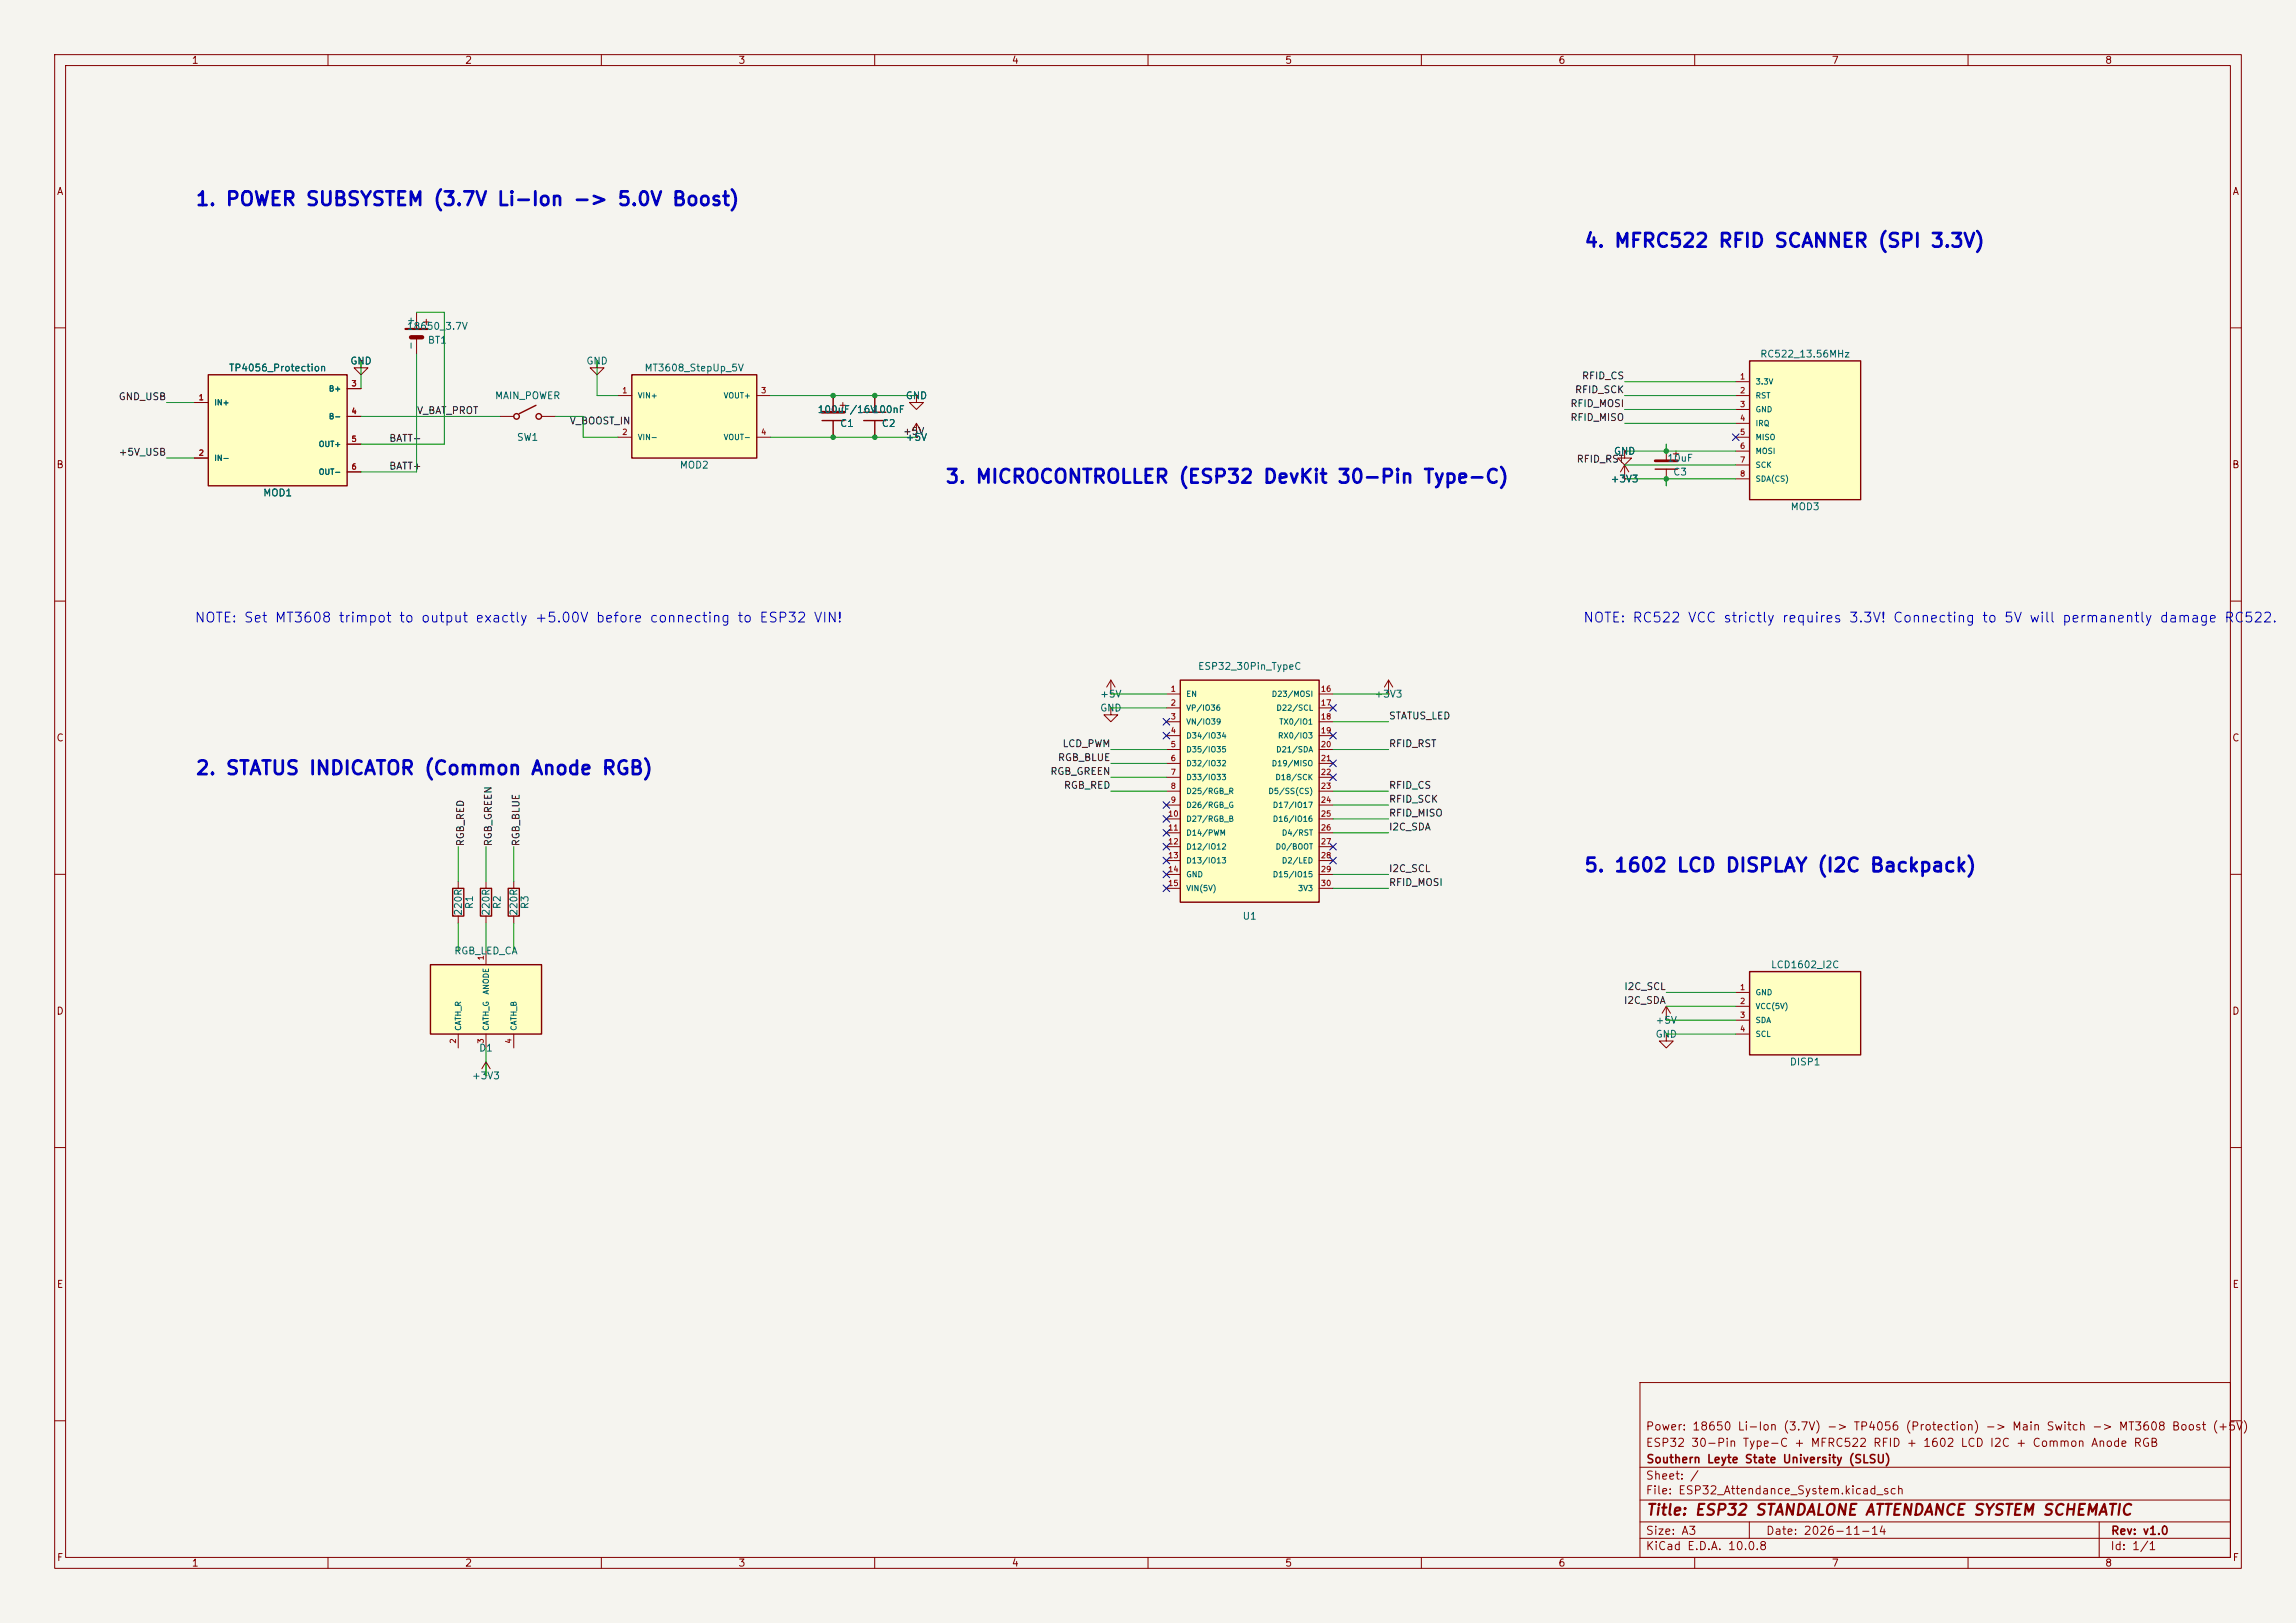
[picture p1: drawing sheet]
<svg xmlns="http://www.w3.org/2000/svg" width="420mm" height="297mm" viewBox="0 0 420 297" stroke-linecap="round" stroke-linejoin="round" font-family="sans-serif">
<defs><g id="words">
<g font-size="2.5" fill="#0000c2">
<text x="35.6" y="38.3">1. POWER SUBSYSTEM (3.7V Li-Ion -&gt; 5.0V Boost)</text>
<text x="289.6" y="45.9">4. MFRC522 RFID SCANNER (SPI 3.3V)</text>
<text x="172.8" y="89.1">3. MICROCONTROLLER (ESP32 DevKit 30-Pin Type-C)</text>
<text x="35.6" y="142.4">2. STATUS INDICATOR (Common Anode RGB)</text>
<text x="289.6" y="160.2">5. 1602 LCD DISPLAY (I2C Backpack)</text>
</g>
<text font-size="2" fill="#840000" x="301" y="277.8">Title: ESP32 STANDALONE ATTENDANCE SYSTEM SCHEMATIC</text>
<g font-size="1.8" fill="#0000c2">
<text x="35.5" y="114.4">NOTE: Set MT3608 trimpot to output exactly +5.00V before connecting to ESP32 VIN!</text>
<text x="289.5" y="114.4">NOTE: RC522 VCC strictly requires 3.3V! Connecting to 5V will permanently damage RC522.</text>
</g>
<g font-size="1.5" fill="#840000">
<text x="300.9" y="262.1">Power: 18650 Li-Ion (3.7V) -&gt; TP4056 (Protection) -&gt; Main Switch -&gt; MT3608 Boost (+5V)</text>
<text x="300.9" y="265.1">ESP32 30-Pin Type-C + MFRC522 RFID + 1602 LCD I2C + Common Anode RGB</text>
<text x="301" y="268.1">Southern Leyte State University (SLSU)</text>
<text x="300.9" y="273.8">File: ESP32_Attendance_System.kicad_sch</text>
<text x="300.9" y="271.1">Sheet: /</text>
<text x="300.9" y="281.2">Size: A3</text>
<text x="322.9" y="281.2">Date: 2026-11-14</text>
<text x="386" y="281.2">Rev: v1.0</text>
<text x="300.9" y="284">KiCad E.D.A. 10.0.8</text>
<text x="385.9" y="284">Id: 1/1</text>
</g>
<g font-size="1.3" fill="#840000">
<text x="35" y="12">1</text>
<text x="85" y="12">2</text>
<text x="135" y="12">3</text>
<text x="185" y="12">4</text>
<text x="235" y="12">5</text>
<text x="285" y="12">6</text>
<text x="335" y="12">7</text>
<text x="385" y="12">8</text>
<text x="10.3" y="36">A</text>
<text x="408.3" y="36">A</text>
<text x="10.2" y="86">B</text>
<text x="408.2" y="86">B</text>
<text x="10.2" y="136">C</text>
<text x="408.2" y="136">C</text>
<text x="10.2" y="186">D</text>
<text x="408.2" y="186">D</text>
<text x="10.3" y="236">E</text>
<text x="408.3" y="236">E</text>
<text x="10.3" y="286">F</text>
<text x="35" y="287">1</text>
<text x="85" y="287">2</text>
<text x="135" y="287">3</text>
<text x="185" y="287">4</text>
<text x="235" y="287">5</text>
<text x="285" y="287">6</text>
<text x="335" y="287">7</text>
<text x="385" y="287">8</text>
<text x="408.3" y="286">F</text>
</g>
<g font-size="1.3" fill="#006464">
<text x="76.1" y="59.6" transform="rotate(-90 76.1 59.6)">+</text>
<text x="74.3" y="60.7">18650_3.7V</text>
<text x="76.1" y="64.2" transform="rotate(-90 76.1 64.2)">-</text>
<text x="78.2" y="63.2">BT1</text>
<text x="321.9" y="65.7">RC522_13.56MHz</text>
<text x="41.8" y="68.3">TP4056_Protection</text>
<text x="64" y="67">GND</text>
<text x="107.2" y="67">GND</text>
<text x="117.8" y="68.3">MT3608_StepUp_5V</text>
<text x="90.4" y="73.4">MAIN_POWER</text>
<text x="149.5" y="75.9">100uF/16V</text>
<text x="159.5" y="75.9">100nF</text>
<text x="165.6" y="73.4">GND</text>
<text x="94.5" y="81">SW1</text>
<text x="153.6" y="78.4">C1</text>
<text x="161.2" y="78.4">C2</text>
<text x="165.6" y="81">+5V</text>
<text x="295.1" y="83.5">GND</text>
<text x="124.2" y="86.1">MOD2</text>
<text x="294.5" y="88.6">+3V3</text>
<text x="304.9" y="84.8">10uF</text>
<text x="306" y="87.3">C3</text>
<text x="48" y="91.1">MOD1</text>
<text x="327.4" y="93.7">MOD3</text>
<text x="219" y="122.9">ESP32_30Pin_TypeC</text>
<text x="201.1" y="128">+5V</text>
<text x="201.1" y="130.5">GND</text>
<text x="251.3" y="128">+3V3</text>
<text x="84.8" y="167.7" transform="rotate(-90 84.8 167.7)">220R</text>
<text x="86.8" y="166.5" transform="rotate(-90 86.8 166.5)">R1</text>
<text x="89.9" y="167.7" transform="rotate(-90 89.9 167.7)">220R</text>
<text x="91.9" y="166.5" transform="rotate(-90 91.9 166.5)">R2</text>
<text x="94.9" y="167.7" transform="rotate(-90 94.9 167.7)">220R</text>
<text x="97" y="166.5" transform="rotate(-90 97 166.5)">R3</text>
<text x="227.2" y="168.6">U1</text>
<text x="83" y="175">RGB_LED_CA</text>
<text x="323.8" y="177.5">LCD1602_I2C</text>
<text x="302.7" y="187.7">+5V</text>
<text x="302.7" y="190.2">GND</text>
<text x="86.2" y="197.8">+3V3</text>
<text x="87.5" y="192.7">D1</text>
<text x="327.3" y="195.3">DISP1</text>
</g>
<g font-size="1.3" fill="#0f0f0f">
<text x="289.3" y="69.7">RFID_CS</text>
<text x="21.6" y="73.5">GND_USB</text>
<text x="76.2" y="76.1">V_BAT_PROT</text>
<text x="104.1" y="78">V_BOOST_IN</text>
<text x="287.2" y="77.3">RFID_MISO</text>
<text x="287.2" y="74.8">RFID_MOSI</text>
<text x="288" y="72.3">RFID_SCK</text>
<text x="21.6" y="83.7">+5V_USB</text>
<text x="71.1" y="81.2">BATT-</text>
<text x="165.1" y="79.9">+5V</text>
<text x="71.1" y="86.2">BATT+</text>
<text x="288.3" y="85">RFID_RST</text>
<text x="254" y="132">STATUS_LED</text>
<text x="194.3" y="137">LCD_PWM</text>
<text x="254" y="137">RFID_RST</text>
<text x="192" y="142.1">RGB_GREEN</text>
<text x="193.4" y="139.6">RGB_BLUE</text>
<text x="194.5" y="144.7">RGB_RED</text>
<text x="254" y="144.7">RFID_CS</text>
<text x="254" y="149.7">RFID_MISO</text>
<text x="254" y="147.2">RFID_SCK</text>
<text x="85.2" y="155" transform="rotate(-90 85.2 155)">RGB_RED</text>
<text x="90.3" y="155" transform="rotate(-90 90.3 155)">RGB_GREEN</text>
<text x="95.3" y="155" transform="rotate(-90 95.3 155)">RGB_BLUE</text>
<text x="254" y="152.3">I2C_SDA</text>
<text x="254" y="159.9">I2C_SCL</text>
<text x="254" y="162.4">RFID_MOSI</text>
<text x="297" y="184">I2C_SDA</text>
<text x="297" y="181.5">I2C_SCL</text>
</g>
<g font-size="1" fill="#006464">
<text x="60.1" y="71.9">B+</text>
<text x="321" y="70.6">3.3V</text>
<text x="39.1" y="74.4">IN+</text>
<text x="60.1" y="77">B-</text>
<text x="116.6" y="73.1">VIN+</text>
<text x="132.3" y="73.1">VOUT+</text>
<text x="321" y="73.1">RST</text>
<text x="321" y="75.7">GND</text>
<text x="58.2" y="82">OUT+</text>
<text x="116.6" y="80.8">VIN-</text>
<text x="132.3" y="80.8">VOUT-</text>
<text x="321" y="78.2">IRQ</text>
<text x="321" y="80.8">MISO</text>
<text x="321" y="83.3">MOSI</text>
<text x="39.1" y="84.6">IN-</text>
<text x="58.2" y="87.1">OUT-</text>
<text x="321" y="85.8">SCK</text>
<text x="321" y="88.4">SDA(CS)</text>
<text x="216.9" y="127.8">EN</text>
<text x="216.9" y="130.3">VP/IO36</text>
<text x="232.5" y="127.8">D23/MOSI</text>
<text x="233.4" y="130.3">D22/SCL</text>
<text x="216.9" y="132.8">VN/IO39</text>
<text x="216.9" y="135.4">D34/IO34</text>
<text x="216.9" y="137.9">D35/IO35</text>
<text x="233.3" y="137.9">D21/SDA</text>
<text x="233.7" y="135.4">RX0/IO3</text>
<text x="233.9" y="132.8">TX0/IO1</text>
<text x="216.9" y="140.5">D32/IO32</text>
<text x="216.9" y="143">D33/IO33</text>
<text x="232.5" y="140.5">D19/MISO</text>
<text x="233.2" y="143">D18/SCK</text>
<text x="216.9" y="145.5">D25/RGB_R</text>
<text x="216.9" y="148.1">D26/RGB_G</text>
<text x="231.9" y="145.5">D5/SS(CS)</text>
<text x="232.7" y="148.1">D17/IO17</text>
<text x="216.9" y="150.6">D27/RGB_B</text>
<text x="216.9" y="153.2">D14/PWM</text>
<text x="216.9" y="155.7">D12/IO12</text>
<text x="232.7" y="150.6">D16/IO16</text>
<text x="233.2" y="155.7">D0/BOOT</text>
<text x="234.4" y="153.2">D4/RST</text>
<text x="216.9" y="158.2">D13/IO13</text>
<text x="216.9" y="160.8">GND</text>
<text x="232.7" y="160.8">D15/IO15</text>
<text x="234.4" y="158.2">D2/LED</text>
<text x="216.9" y="163.3">VIN(5V)</text>
<text x="237.3" y="163.3">3V3</text>
<text x="89.7" y="182.1" transform="rotate(-90 89.7 182.1)">ANODE</text>
<text x="321" y="182.4">GND</text>
<text x="321" y="184.9">VCC(5V)</text>
<text x="84.6" y="188.7" transform="rotate(-90 84.6 188.7)">CATH_R</text>
<text x="89.7" y="188.7" transform="rotate(-90 89.7 188.7)">CATH_G</text>
<text x="94.7" y="188.7" transform="rotate(-90 94.7 188.7)">CATH_B</text>
<text x="321" y="187.4">SDA</text>
<text x="321" y="190">SCL</text>
</g>
<g font-size="1" fill="#a90000">
<text x="64.2" y="70.9">3</text>
<text x="318.2" y="69.7">1</text>
<text x="36.3" y="73.5">1</text>
<text x="64.2" y="76">4</text>
<text x="113.7" y="72.2">1</text>
<text x="139.1" y="72.2">3</text>
<text x="318.2" y="72.2">2</text>
<text x="318.2" y="74.7">3</text>
<text x="318.2" y="77.3">4</text>
<text x="36.3" y="83.6">2</text>
<text x="64.2" y="81.1">5</text>
<text x="113.7" y="79.8">2</text>
<text x="139.1" y="79.8">4</text>
<text x="318.2" y="79.8">5</text>
<text x="318.2" y="82.4">6</text>
<text x="64.2" y="86.2">6</text>
<text x="318.2" y="84.9">7</text>
<text x="318.2" y="87.4">8</text>
<text x="214.1" y="126.8">1</text>
<text x="214.1" y="129.4">2</text>
<text x="214.1" y="131.9">3</text>
<text x="241.5" y="126.8">16</text>
<text x="241.5" y="129.4">17</text>
<text x="241.5" y="131.9">18</text>
<text x="214.1" y="134.4">4</text>
<text x="214.1" y="137">5</text>
<text x="241.5" y="134.4">19</text>
<text x="241.5" y="137">20</text>
<text x="214.1" y="139.5">6</text>
<text x="214.1" y="142.1">7</text>
<text x="241.5" y="139.5">21</text>
<text x="241.5" y="142.1">22</text>
<text x="213.6" y="149.7">10</text>
<text x="214.1" y="144.6">8</text>
<text x="214.1" y="147.1">9</text>
<text x="241.5" y="144.6">23</text>
<text x="241.5" y="147.1">24</text>
<text x="241.5" y="149.7">25</text>
<text x="213.6" y="152.2">11</text>
<text x="213.6" y="154.8">12</text>
<text x="241.5" y="152.2">26</text>
<text x="241.5" y="154.8">27</text>
<text x="213.6" y="157.3">13</text>
<text x="213.6" y="159.8">14</text>
<text x="241.5" y="157.3">28</text>
<text x="241.5" y="159.8">29</text>
<text x="213.6" y="162.4">15</text>
<text x="241.5" y="162.4">30</text>
<text x="88.7" y="175.8" transform="rotate(-90 88.7 175.8)">1</text>
<text x="318.2" y="181.4">1</text>
<text x="318.2" y="184">2</text>
<text x="83.6" y="191.1" transform="rotate(-90 83.6 191.1)">2</text>
<text x="88.7" y="191.1" transform="rotate(-90 88.7 191.1)">3</text>
<text x="93.8" y="191.1" transform="rotate(-90 93.8 191.1)">4</text>
<text x="318.2" y="186.5">3</text>
<text x="318.2" y="189">4</text>
</g>
</g></defs>
<path d="M0 0h420v297h-420z" fill="#f5f4ef" stroke="#f5f4ef" stroke-width=".18"/>
<g fill="none" stroke="#840000" stroke-width=".18">
<path d="M10 10h400v277h-400zM12 12h396v273h-396zM60 10v2M110 10v2M160 10v2M210 10v2M260 10v2M310 10v2M360 10v2M10 60h2M408 60h2M297.2 87.6h.1"/>
<path d="M297.2 85.1l-.8 1.3M297.2 85.1l.7 1.3M297.2 85.1v2.5M304.8 81.3v3M304.8 85.9v3M306.1 83.1h1M306.6 82.6v1M10 110h2M408 110h2M10 160h2M408 160h2M10 210h2"/>
<path d="M408 210h2M300 253h108v32h-108zM10 260h2M300 278.5h108M300 274.5h108M300 268.5h108M320 278.5v3M384 278.5v6.5M408 260h2M60 285v2M110 285v2M160 285v2"/>
<path d="M210 285v2M260 285v2M300 281.5h108M310 285v2M360 285v2"/>
</g>
<path d="M302.8 84.3h4" fill="none" stroke="#840000" stroke-width=".51"/>
<path d="M302.8 85.9h4" fill="none" stroke="#840000" stroke-width=".25"/>
<path d="M320 66h20.4v25.4h-20.4z" fill="#ffffc2"/>
<path d="M320 66h20.4v25.4h-20.4z" fill="none" stroke="#840000" stroke-width=".25"/>
<path d="M317.5 69.9h2.5M317.5 72.4h2.5M317.5 74.9h2.5M317.5 77.5h2.5M317.5 80h2.5M317.5 82.6h2.5M317.5 85.1h2.5M317.5 87.6h2.5" fill="none" stroke="#840000" stroke-width=".18"/>
<path d="M215.9 124.5h25.4v40.6h-25.4z" fill="#ffffc2"/>
<path d="M215.9 124.5h25.4v40.6h-25.4z" fill="none" stroke="#840000" stroke-width=".25"/>
<g fill="none" stroke="#840000" stroke-width=".18">
<path d="M213.4 127h2.5M213.4 129.5h2.5M213.4 132.1h2.5M213.4 134.6h2.5M213.4 137.2h2.5M213.4 139.7h2.5M241.3 127h2.5M241.3 129.5h2.5M241.3 132.1h2.5M241.3 134.6h2.5M241.3 137.2h2.5M241.3 139.7h2.5"/>
<path d="M213.4 142.2h2.5M213.4 144.8h2.5M213.4 147.3h2.5M213.4 149.9h2.5M213.4 152.4h2.5M213.4 154.9h2.5M213.4 157.5h2.5M241.3 142.2h2.5M241.3 144.8h2.5M241.3 147.3h2.5M241.3 149.9h2.5M241.3 152.4h2.5"/>
<path d="M241.3 154.9h2.5M241.3 157.5h2.5M213.4 160h2.5M213.4 162.6h2.5M241.3 160h2.5M241.3 162.6h2.5M304.8 186.7h.1M304.8 184.2l-.8 1.2M304.8 184.2l.8 1.2M304.8 184.2v2.5"/>
</g>
<path d="M320 177.8h20.4v15.2h-20.4z" fill="#ffffc2"/>
<path d="M320 177.8h20.4v15.2h-20.4z" fill="none" stroke="#840000" stroke-width=".25"/>
<path d="M317.5 181.6h2.5M317.5 184.2h2.5M317.5 186.7h2.5M317.5 189.2h2.5" fill="none" stroke="#840000" stroke-width=".18"/>
<path d="M78.7 176.5h20.4v12.7h-20.4z" fill="#ffffc2"/>
<path d="M78.7 176.5h20.4v12.7h-20.4z" fill="none" stroke="#840000" stroke-width=".25"/>
<path d="M88.9 174v2.5M83.8 189.2v2.6M88.9 189.2v2.6M94 189.2v2.6M304.8 189.2v1.3h1.3l-1.3 1.3-1.3-1.3h1.3M304.8 189.2h.1" fill="none" stroke="#840000" stroke-width=".18"/>
<path d="M38.1 68.6h25.4v20.3h-25.4z" fill="#ffffc2"/>
<path d="M38.1 68.6h25.4v20.3h-25.4zM158 75.4h4.1M158 77h4.1" fill="none" stroke="#840000" stroke-width=".25"/>
<g fill="none" stroke="#840000" stroke-width=".18">
<path d="M35.6 73.7h2.5M63.5 71.1h2.5M63.5 76.2h2.5M160 72.4v3M160 77v3M35.6 83.8h2.5M63.5 81.3h2.5M63.5 86.4h2.5M203.2 127h.1M203.2 124.5l-.8 1.2M203.2 124.5l.8 1.2M203.2 124.5v2.5"/>
<path d="M88.9 196.9h.1M88.9 194.3l-.8 1.3M88.9 194.3l.8 1.3M88.9 194.3v2.6"/>
</g>
<path d="M115.6 68.6h22.8v15.2h-22.8z" fill="#ffffc2"/>
<g fill="none" stroke="#840000" stroke-width=".25">
<path d="M98 74.2l-3 1.5M115.6 68.6h22.8v15.2h-22.8zM150.4 77h4M82.8 162.6h2v5h-2zM87.9 162.6h2v5h-2zM93 162.6h2v5h-2z"/>
<circle cx="94.5" cy="76.2" r=".51"/>
<circle cx="98.6" cy="76.2" r=".51"/>
</g>
<g fill="none" stroke="#840000" stroke-width=".18">
<path d="M76.2 57.2v3M77.5 58.9h1M78 58.4v1M35.6 73.7h2.5M63.5 76.2h2.5M63.5 71.1h2.5M66 66v1.3h1.3l-1.3 1.3-1.2-1.3h1.2M66 66h.1M76.2 61.7v3.1M91.4 76.2h2.6M99.1 76.2h2.5M109.2 66v1.3h1.3l-1.3 1.3-1.3-1.3h1.3"/>
<path d="M109.2 66h.1M113 72.4h2.6M138.4 72.4h2.6M152.4 72.4v3M152.4 77v3M153.7 74.2h1M154.2 73.7v1M160 72.4v3M160 77v3M167.6 72.4v1.3h1.3l-1.3 1.2-1.2-1.2h1.2M167.6 72.4h.1M167.6 77.5l-.7 1.2"/>
<path d="M167.6 77.5l.8 1.2M167.6 77.5v2.5M35.6 83.8h2.5M63.5 81.3h2.5M63.5 86.4h2.5M113 80h2.6M138.4 80h2.6M167.6 80h.1M297.2 82.6v1.2h1.2l-1.2 1.3-1.3-1.3h1.3M297.2 82.6h.1M297.2 87.6h.1M203.2 129.5v1.3h1.3l-1.3 1.3-1.3-1.3h1.3"/>
<path d="M203.2 129.5h.1M254 127h.1M254 124.5l-.8 1.2M254 124.5l.8 1.2M254 124.5v2.5M83.8 161.3v1.3M83.8 167.6v1.3M88.9 161.3v1.3M88.9 167.6v1.3M94 161.3v1.3M94 167.6v1.3"/>
</g>
<path d="M74.2 60.2h4" fill="none" stroke="#840000" stroke-width=".4"/>
<path d="M75.2 61.7h2" fill="none" stroke="#840000" stroke-width=".8"/>
<path d="M150.4 75.4h4" fill="none" stroke="#840000" stroke-width=".51"/>
<g fill="none" stroke="#009600" stroke-width=".18">
<path d="M76.2 57.2h5.1v24.1h-15.3M30.5 73.7h5.1M66 66v5.1M66 76.2h25.4M76.2 64.8v21.6h-10.2M101.6 76.2h5.1v3.8h6.3M109.2 66v6.4h3.8M141 72.4h26.6M297.2 72.4h20.3M297.2 77.5h20.3M297.2 74.9h20.3M297.2 69.9h20.3"/>
<path d="M30.5 83.8h5.1M141 80h26.6M297.2 82.6h20.3M297.2 85.1h20.3M297.2 87.6h20.3M304.8 81.3v1.3M304.8 87.6v1.3M203.2 137.2h10.2M203.2 139.7h10.2M203.2 129.5h10.2M203.2 127h10.2M243.8 137.2h10.2"/>
<path d="M243.8 127h10.2M243.8 132.1h10.2M83.8 154.9v6.4M88.9 154.9v6.4M94 154.9v6.4M203.2 144.8h10.2M203.2 142.2h10.2M243.8 152.4h10.2M243.8 147.3h10.2M243.8 144.8h10.2M243.8 149.9h10.2M83.8 168.9v5.1"/>
<path d="M88.9 168.9v5.1M94 168.9v5.1M243.8 160h10.2M243.8 162.6h10.2M88.9 191.8v5.1M304.8 189.2h12.7M304.8 181.6h12.7M304.8 184.2h12.7M304.8 186.7h12.7"/>
</g>
<g fill="none" stroke="#000084" stroke-width=".18">
<path d="M316.9 79.4l1.2 1.2M318.1 79.4l-1.2 1.2M212.8 134l1.2 1.2M212.8 131.5l1.2 1.2M214 134l-1.2 1.2M214 131.5l-1.2 1.2M243.2 128.9l1.2 1.2M243.2 139.1l1.2 1.2M243.2 134l1.2 1.2M244.4 128.9l-1.2 1.2M244.4 139.1l-1.2 1.2M244.4 134l-1.2 1.2"/>
<path d="M212.8 159.4l1.2 1.2M212.8 156.9l1.2 1.2M212.8 149.3l1.2 1.2M212.8 154.3l1.2 1.2M212.8 146.7l1.2 1.2M212.8 151.8l1.2 1.2M214 159.4l-1.2 1.2M214 156.9l-1.2 1.2M214 149.3l-1.2 1.2M214 154.3l-1.2 1.2M214 146.7l-1.2 1.2M214 151.8l-1.2 1.2"/>
<path d="M243.2 156.9l1.2 1.2M243.2 154.3l1.2 1.2M243.2 141.6l1.2 1.2M244.4 156.9l-1.2 1.2M244.4 154.3l-1.2 1.2M244.4 141.6l-1.2 1.2M212.8 162l1.2 1.2M214 162l-1.2 1.2"/>
</g>
<g fill="#009600">
<circle cx="160" cy="80" r=".5"/>
<circle cx="160" cy="72.4" r=".5"/>
<circle cx="152.4" cy="80" r=".5"/>
<circle cx="152.4" cy="72.4" r=".5"/>
<circle cx="304.8" cy="87.6" r=".5"/>
<circle cx="304.8" cy="82.6" r=".5"/>
</g>
<use href="#words"/>
</svg>
